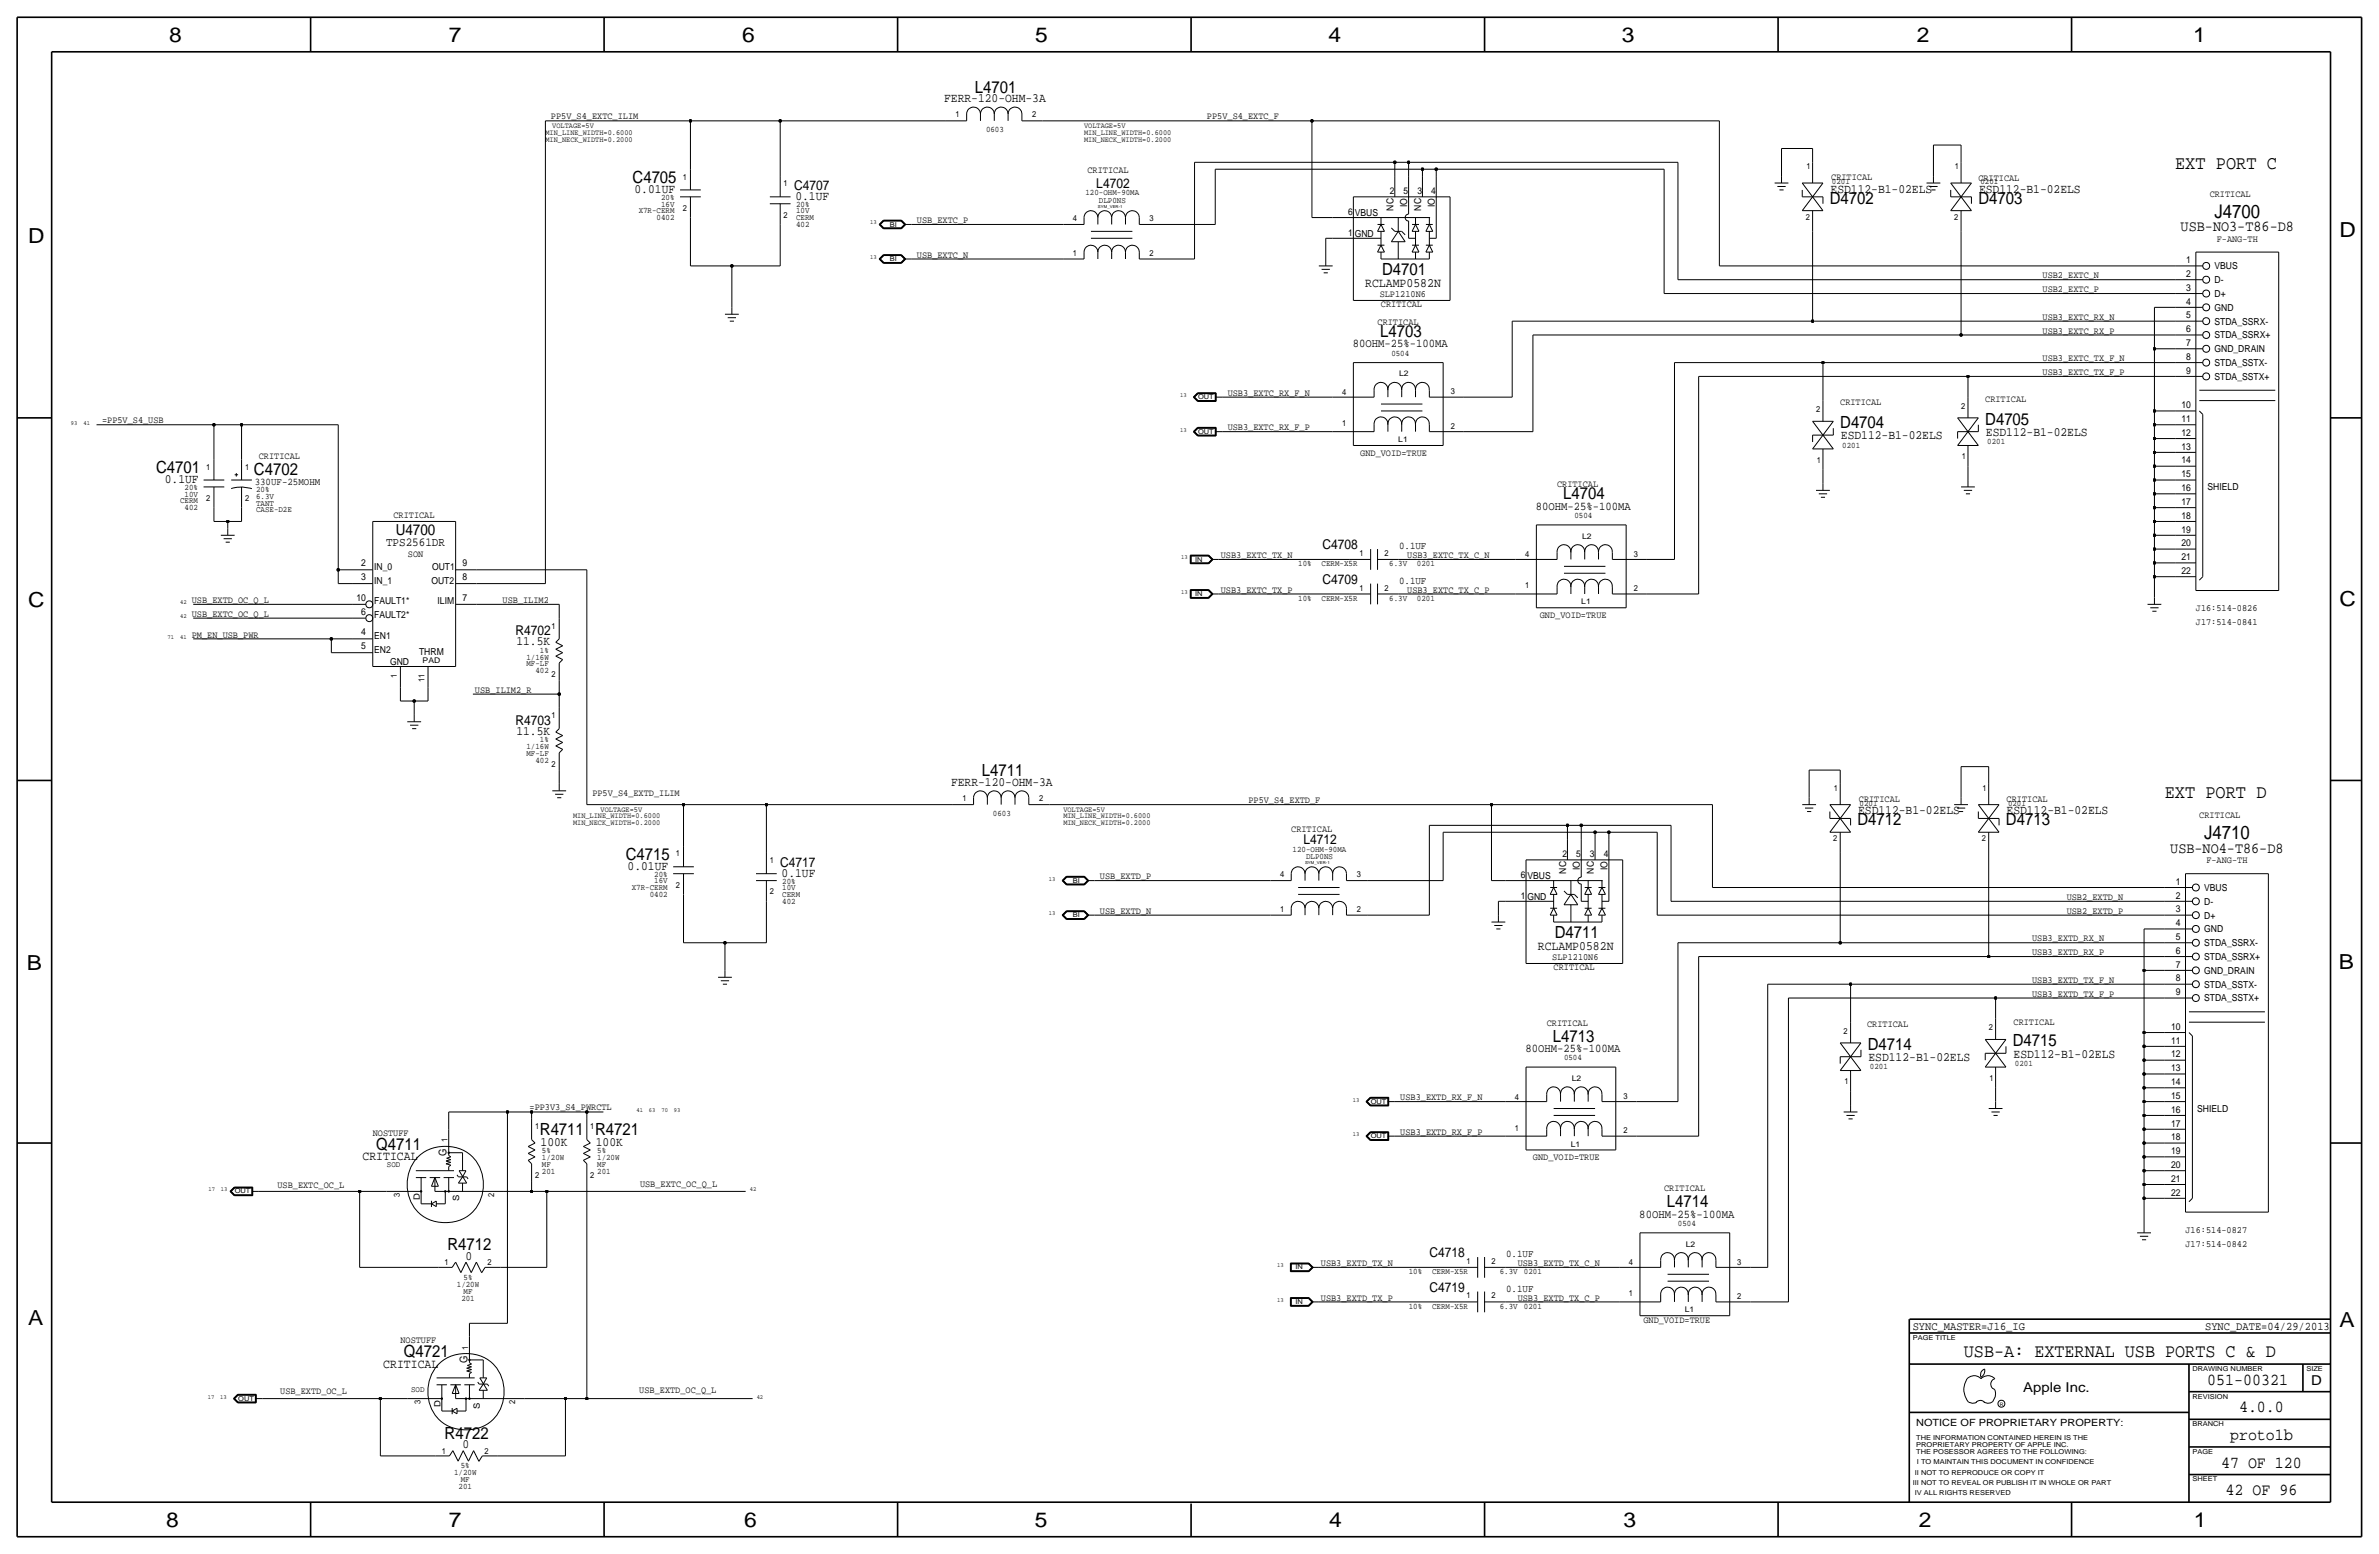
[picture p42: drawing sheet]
<svg xmlns="http://www.w3.org/2000/svg" width="875mm" height="572mm" viewBox="0 0 875 572" stroke-linecap="round" stroke-linejoin="round" font-family="sans-serif">
<defs><g id="words">
<g font-size="7.6">
<text x="62.2" y="15.5">8</text>
<text x="165" y="15.5">7</text>
<text x="273" y="15.5">6</text>
<text x="380.7" y="15.5">5</text>
<text x="488.6" y="15.5">4</text>
<text x="596.6" y="15.5">3</text>
<text x="705.1" y="15.5">2</text>
<text x="806.7" y="15.5">1</text>
<text x="10.4" y="89.4">D</text>
<text x="860.5" y="87.1">D</text>
<text x="10.4" y="223.3">C</text>
<text x="860.5" y="222.8">C</text>
<text x="9.8" y="356.6">B</text>
<text x="860.2" y="356.4">B</text>
<text x="10.4" y="487.4">A</text>
<text x="860.5" y="488.2">A</text>
<text x="61.2" y="561.6">8</text>
<text x="165" y="561.6">7</text>
<text x="273.8" y="561.6">6</text>
<text x="380.7" y="561.6">5</text>
<text x="488.9" y="561.6">4</text>
<text x="597.1" y="561.6">3</text>
<text x="705.8" y="561.6">2</text>
<text x="806.9" y="561.6">1</text>
</g>
<g font-size="7">
<text x="800" y="62.2">EXT PORT C</text>
<text x="796.2" y="293.4">EXT PORT D</text>
</g>
<g font-size="6.9">
<text x="814.5" y="80">J4700</text>
<text x="810.7" y="308.6">J4710</text>
<text x="722.4" y="499.1">USB-A: EXTERNAL USB PORTS C &amp; D</text>
</g>
<g font-size="6.2">
<text x="358.6" y="34">L4701</text>
<text x="232.7" y="67.3">C4705</text>
<text x="673" y="74.9">D4702</text>
<text x="727.7" y="74.9">D4703</text>
<text x="508.3" y="101.2">D4701</text>
<text x="507.7" y="124">L4703</text>
<text x="676.9" y="157.5">D4704</text>
<text x="730.2" y="156.2">D4705</text>
<text x="57.4" y="174">C4701</text>
<text x="93.4" y="174.8">C4702</text>
<text x="575" y="183.6">L4704</text>
<text x="361.1" y="285.5">L4711</text>
<text x="683.2" y="303.5">D4712</text>
<text x="737.8" y="303.5">D4713</text>
<text x="230.1" y="316.2">C4715</text>
<text x="571.8" y="345">D4711</text>
<text x="571.2" y="383">L4713</text>
<text x="687" y="386.1">D4714</text>
<text x="740.4" y="384.8">D4715</text>
<text x="198.6" y="417.6">R4711</text>
<text x="218.9" y="417.6">R4721</text>
<text x="138.4" y="422.9">Q4711</text>
<text x="613.1" y="444">L4714</text>
<text x="164.6" y="459.7">R4712</text>
<text x="148.5" y="499.1">Q4721</text>
<text x="811.9" y="509.3">051-00321</text>
<text x="823.6" y="519.4">4.0.0</text>
<text x="163.6" y="529.1">R4722</text>
<text x="820.3" y="529.6">proto1b</text>
<text x="817" y="539.8">47 OF 120</text>
<text x="818.6" y="549.9">42 OF 96</text>
</g>
<g font-size="5.6">
<text x="802.1" y="85.1">USB-NO3-T86-D8</text>
<text x="145.5" y="196.6">U4700</text>
<text x="798.3" y="313.7">USB-NO4-T86-D8</text>
</g>
<g font-size="5">
<text x="292" y="69.9">C4707</text>
<text x="403.2" y="69.1">L4702</text>
<text x="486.4" y="201.9">C4708</text>
<text x="486.4" y="214.6">C4709</text>
<text x="189.6" y="233.4">R4702</text>
<text x="189.6" y="266.4">R4703</text>
<text x="479.4" y="310.4">L4712</text>
<text x="287" y="318.8">C4717</text>
<text x="525.8" y="462.3">C4718</text>
<text x="525.8" y="475">C4719</text>
<text x="850.1" y="509.3">D</text>
<text x="744.2" y="511.8">Apple Inc.</text>
</g>
<g font-size="4.7">
<text x="347.3" y="37.6">FERR-120-OHM-3A</text>
<text x="233.4" y="71.1">0.01UF</text>
<text x="673.3" y="70.8">ESD112-B1-02ELS</text>
<text x="727.9" y="70.8">ESD112-B1-02ELS</text>
<text x="292.6" y="73.7">0.1UF</text>
<text x="502.1" y="105.5">RCLAMP0582N</text>
<text x="677.1" y="161.6">ESD112-B1-02ELS</text>
<text x="730.5" y="160.3">ESD112-B1-02ELS</text>
<text x="60.6" y="177.8">0.1UF</text>
<text x="189.9" y="237.2">11.5K</text>
<text x="189.9" y="270.3">11.5K</text>
<text x="349.8" y="289.1">FERR-120-OHM-3A</text>
<text x="683.5" y="299.4">ESD112-B1-02ELS</text>
<text x="738.1" y="299.4">ESD112-B1-02ELS</text>
<text x="230.9" y="320">0.01UF</text>
<text x="287.5" y="322.6">0.1UF</text>
<text x="565.6" y="349.4">RCLAMP0582N</text>
<text x="740.6" y="388.9">ESD112-B1-02ELS</text>
<text x="687.3" y="390.2">ESD112-B1-02ELS</text>
<text x="198.8" y="421.4">100K</text>
<text x="219.2" y="421.4">100K</text>
<text x="133.3" y="426.7">CRITICAL</text>
<text x="171.2" y="463.3">0</text>
<text x="141" y="502.9">CRITICAL</text>
<text x="170.2" y="532.6">0</text>
</g>
<text font-size="4.5" x="142" y="200.7">TPS2561DR</text>
<g font-size="4.4">
<text x="497.6" y="127.8">80OHM-25%-100MA</text>
<text x="564.9" y="187.5">80OHM-25%-100MA</text>
<text x="561.1" y="386.8">80OHM-25%-100MA</text>
<text x="603" y="447.8">80OHM-25%-100MA</text>
</g>
<g font-size="4.3">
<text x="703.5" y="488.9">SYNC_MASTER=J16_IG</text>
<text x="811.1" y="488.9">SYNC_DATE=04/29/2013</text>
</g>
<g font-size="3.9">
<text x="164.3" y="425" transform="rotate(-90 164.3 425)">G</text>
<text x="171.9" y="501.2" transform="rotate(-90 171.9 501.2)">G</text>
</g>
<g font-size="3.8">
<text x="93.7" y="178.3">330UF-25MOHM</text>
<text x="514.6" y="201.9">0.1UF</text>
<text x="514.6" y="214.6">0.1UF</text>
<text x="554" y="462.3">0.1UF</text>
<text x="554" y="475">0.1UF</text>
</g>
<text font-size="3.7" x="704.8" y="524.5">NOTICE OF PROPRIETARY PROPERTY:</text>
<g font-size="3.5">
<text x="202.6" y="43.9">PP5V_S4_EXTC_ILIM</text>
<text x="443.9" y="43.9">PP5V_S4_EXTC_F</text>
<text x="400" y="63.5">CRITICAL</text>
<text x="511.2" y="71.4">2</text>
<text x="516.2" y="71.4">5</text>
<text x="521.3" y="71.4">3</text>
<text x="526.4" y="71.4">4</text>
<text x="673.6" y="66">CRITICAL</text>
<text x="727.7" y="66.5">CRITICAL</text>
<text x="512.5" y="77.4" transform="rotate(-90 512.5 77.4)">NC</text>
<text x="517.6" y="76.2" transform="rotate(-90 517.6 76.2)">IO</text>
<text x="522.7" y="77.4" transform="rotate(-90 522.7 77.4)">NC</text>
<text x="527.8" y="76.2" transform="rotate(-90 527.8 76.2)">IO</text>
<text x="812.7" y="72.4">CRITICAL</text>
<text x="337.3" y="82">USB_EXTC_P</text>
<text x="495.9" y="79">6</text>
<text x="498.3" y="79.5">VBUS</text>
<text x="495.9" y="86.7">1</text>
<text x="498.3" y="87.1">GND</text>
<text x="815.3" y="88.9">F-ANG-TH</text>
<text x="337.3" y="94.7">USB_EXTC_N</text>
<text x="804.1" y="101.9">2</text>
<text x="804.1" y="96.8">1</text>
<text x="814.5" y="99.1">VBUS</text>
<text x="751.3" y="102.4">USB2_EXTC_N</text>
<text x="751.3" y="107.4">USB2_EXTC_P</text>
<text x="804.1" y="106.9">3</text>
<text x="814.5" y="104.1">D-</text>
<text x="507.5" y="109.1">SLP1210N6</text>
<text x="507.9" y="113">CRITICAL</text>
<text x="804.1" y="112">4</text>
<text x="814.5" y="109.2">D+</text>
<text x="506.7" y="119.4">CRITICAL</text>
<text x="751.3" y="117.6">USB3_EXTC_RX_N</text>
<text x="804.1" y="117.1">5</text>
<text x="814.5" y="119.4">STDA_SSRX-</text>
<text x="814.5" y="114.3">GND</text>
<text x="751.3" y="122.7">USB3_EXTC_RX_P</text>
<text x="804.1" y="122.2">6</text>
<text x="814.5" y="124.5">STDA_SSRX+</text>
<text x="804.1" y="127.3">7</text>
<text x="814.5" y="129.5">GND_DRAIN</text>
<text x="751.3" y="132.8">USB3_EXTC_TX_F_N</text>
<text x="751.3" y="137.9">USB3_EXTC_TX_F_P</text>
<text x="804.1" y="132.4">8</text>
<text x="804.1" y="137.4">9</text>
<text x="814.5" y="134.6">STDA_SSTX-</text>
<text x="814.5" y="139.7">STDA_SSTX+</text>
<text x="451.6" y="145.5">USB3_EXTC_RX_F_N</text>
<text x="676.9" y="149.1">CRITICAL</text>
<text x="730.2" y="147.8">CRITICAL</text>
<text x="37.5" y="155.7">=PP5V_S4_USB</text>
<text x="802.4" y="150.1">10</text>
<text x="802.4" y="155.2">11</text>
<text x="451.6" y="158.3">USB3_EXTC_RX_F_P</text>
<text x="802.4" y="160.3">12</text>
<text x="500.3" y="167.6">GND_VOID=TRUE</text>
<text x="802.4" y="165.4">13</text>
<text x="95.2" y="168.9">CRITICAL</text>
<text x="802.4" y="170.4">14</text>
<text x="572.7" y="179.1">CRITICAL</text>
<text x="802.4" y="175.5">15</text>
<text x="802.4" y="180.6">16</text>
<text x="802.4" y="185.7">17</text>
<text x="812" y="180.3">SHIELD</text>
<text x="144.7" y="190.5">CRITICAL</text>
<text x="802.4" y="190.8">18</text>
<text x="802.4" y="195.8">19</text>
<text x="802.4" y="200.9">20</text>
<text x="132.8" y="208.3">2</text>
<text x="137.6" y="209.6">IN_0</text>
<text x="150" y="204.7">SON</text>
<text x="158.9" y="209.8">OUT1</text>
<text x="170.1" y="208.3">9</text>
<text x="449" y="205.2">USB3_EXTC_TX_N</text>
<text x="517.6" y="205.2">USB3_EXTC_TX_C_N</text>
<text x="802.4" y="206">21</text>
<text x="132.8" y="213.4">3</text>
<text x="137.6" y="214.6">IN_1</text>
<text x="158.7" y="214.6">OUT2</text>
<text x="170.1" y="213.4">8</text>
<text x="802.4" y="211.1">22</text>
<text x="70.6" y="221.8">USB_EXTD_OC_Q_L</text>
<text x="131.1" y="221">10</text>
<text x="170.1" y="221">7</text>
<text x="184.9" y="221.8">USB_ILIM2</text>
<text x="449" y="217.9">USB3_EXTC_TX_P</text>
<text x="517.6" y="217.9">USB3_EXTC_TX_C_P</text>
<text x="70.6" y="226.8">USB_EXTC_OC_Q_L</text>
<text x="132.8" y="226.1">6</text>
<text x="137.6" y="227.3">FAULT2*</text>
<text x="137.6" y="222.3">FAULT1*</text>
<text x="161" y="222.3">ILIM</text>
<text x="566.4" y="227.3">GND_VOID=TRUE</text>
<text x="807.7" y="224.8">J16:514-0826</text>
<text x="132.8" y="233.7">4</text>
<text x="807.7" y="229.9">J17:514-0841</text>
<text x="70.6" y="234.5">PM_EN_USB_PWR</text>
<text x="132.8" y="238.8">5</text>
<text x="137.6" y="235">EN1</text>
<text x="137.6" y="240">EN2</text>
<text x="143.5" y="244.6">GND</text>
<text x="154.1" y="240.8">THRM</text>
<text x="174.7" y="254.8">USB_ILIM2_R</text>
<text x="217.9" y="292.9">PP5V_S4_EXTD_ILIM</text>
<text x="459.2" y="295.4">PP5V_S4_EXTD_F</text>
<text x="683.7" y="294.9">CRITICAL</text>
<text x="738.1" y="294.9">CRITICAL</text>
<text x="808.9" y="301">CRITICAL</text>
<text x="474.9" y="306.1">CRITICAL</text>
<text x="574.7" y="315.3">2</text>
<text x="579.7" y="315.3">5</text>
<text x="584.8" y="315.3">3</text>
<text x="589.9" y="315.3">4</text>
<text x="811.5" y="317.5">F-ANG-TH</text>
<text x="404.6" y="323.4">USB_EXTD_P</text>
<text x="559.4" y="322.9">6</text>
<text x="561.8" y="323.3">VBUS</text>
<text x="576" y="321.3" transform="rotate(-90 576 321.3)">NC</text>
<text x="581.1" y="320.1" transform="rotate(-90 581.1 320.1)">IO</text>
<text x="586.2" y="321.3" transform="rotate(-90 586.2 321.3)">NC</text>
<text x="591.3" y="320.1" transform="rotate(-90 591.3 320.1)">IO</text>
<text x="800.3" y="325.4">1</text>
<text x="810.7" y="327.7">VBUS</text>
<text x="559.4" y="330.5">1</text>
<text x="561.8" y="331">GND</text>
<text x="760.2" y="331">USB2_EXTD_N</text>
<text x="800.3" y="330.5">2</text>
<text x="800.3" y="335.5">3</text>
<text x="810.7" y="332.7">D-</text>
<text x="404.6" y="336.1">USB_EXTD_N</text>
<text x="760.2" y="336.1">USB2_EXTD_P</text>
<text x="800.3" y="340.6">4</text>
<text x="810.7" y="337.8">D+</text>
<text x="747.5" y="346.2">USB3_EXTD_RX_N</text>
<text x="800.3" y="345.7">5</text>
<text x="810.7" y="348">STDA_SSRX-</text>
<text x="810.7" y="342.9">GND</text>
<text x="571" y="352.9">SLP1210N6</text>
<text x="747.5" y="351.3">USB3_EXTD_RX_P</text>
<text x="800.3" y="350.8">6</text>
<text x="810.7" y="353.1">STDA_SSRX+</text>
<text x="571.4" y="356.9">CRITICAL</text>
<text x="800.3" y="355.9">7</text>
<text x="810.7" y="358.1">GND_DRAIN</text>
<text x="747.5" y="361.4">USB3_EXTD_TX_F_N</text>
<text x="800.3" y="361">8</text>
<text x="810.7" y="363.2">STDA_SSTX-</text>
<text x="747.5" y="366.5">USB3_EXTD_TX_F_P</text>
<text x="800.3" y="366">9</text>
<text x="810.7" y="368.3">STDA_SSTX+</text>
<text x="568.9" y="377.2">CRITICAL</text>
<text x="686.8" y="377.7">CRITICAL</text>
<text x="740.6" y="376.9">CRITICAL</text>
<text x="798.6" y="378.7">10</text>
<text x="798.6" y="383.8">11</text>
<text x="798.6" y="388.9">12</text>
<text x="798.6" y="394">13</text>
<text x="798.6" y="399">14</text>
<text x="515.1" y="404.6">USB3_EXTD_RX_F_N</text>
<text x="798.6" y="404.1">15</text>
<text x="194.8" y="408.2">=PP3V3_S4_PWRCTL</text>
<text x="798.6" y="409.2">16</text>
<text x="808.2" y="408.9">SHIELD</text>
<text x="137.1" y="417.8">NOSTUFF</text>
<text x="515.1" y="417.3">USB3_EXTD_RX_F_P</text>
<text x="798.6" y="414.3">17</text>
<text x="798.6" y="419.4">18</text>
<text x="798.6" y="424.4">19</text>
<text x="563.8" y="426.7">GND_VOID=TRUE</text>
<text x="798.6" y="429.5">20</text>
<text x="102.1" y="436.9">USB_EXTC_OC_L</text>
<text x="235.4" y="436.6">USB_EXTC_OC_Q_L</text>
<text x="798.6" y="434.6">21</text>
<text x="612.1" y="438.1">CRITICAL</text>
<text x="798.6" y="439.7">22</text>
<text x="803.9" y="453.4">J16:514-0827</text>
<text x="803.9" y="458.5">J17:514-0842</text>
<text x="485.8" y="465.6">USB3_EXTD_TX_N</text>
<text x="558.2" y="465.6">USB3_EXTD_TX_C_N</text>
<text x="485.8" y="478.3">USB3_EXTD_TX_P</text>
<text x="558.2" y="478.3">USB3_EXTD_TX_C_P</text>
<text x="604.5" y="486.4">GND_VOID=TRUE</text>
<text x="147.3" y="494">NOSTUFF</text>
<text x="103.1" y="512.6">USB_EXTD_OC_L</text>
<text x="235.2" y="512.3">USB_EXTD_OC_Q_L</text>
</g>
<g font-size="3.2">
<text x="154.4" y="441.2" transform="rotate(-90 154.4 441.2)">D</text>
<text x="168.9" y="441.9" transform="rotate(-90 168.9 441.9)">S</text>
<text x="162" y="517.4" transform="rotate(-90 162 517.4)">D</text>
<text x="176.5" y="518.1" transform="rotate(-90 176.5 518.1)">S</text>
</g>
<g font-size="3.1">
<text x="351.5" y="43.2">1</text>
<text x="379.7" y="43.2">2</text>
<text x="362.7" y="48.5">0603</text>
<text x="664.4" y="62.2">1</text>
<text x="719" y="62.2">1</text>
<text x="251.2" y="66">1</text>
<text x="288.2" y="68.6">1</text>
<text x="399.2" y="71.9">120-OHM-90MA</text>
<text x="673.8" y="67.8">0201</text>
<text x="728.4" y="67.8">0201</text>
<text x="243.2" y="75.9">16V</text>
<text x="243.2" y="73.7">20%</text>
<text x="251.2" y="77.5">2</text>
<text x="292.8" y="76.2">20%</text>
<text x="404.2" y="74.7">DLP0NS</text>
<text x="234.9" y="78.5">X7R-CERM</text>
<text x="241.5" y="81">0402</text>
<text x="288.2" y="80">2</text>
<text x="292.8" y="78.5">10V</text>
<text x="292.8" y="81">CERM</text>
<text x="292.8" y="83.6">402</text>
<text x="394.7" y="81.3">4</text>
<text x="422.9" y="81.3">3</text>
<text x="664.2" y="80.8">2</text>
<text x="718.8" y="80.8">2</text>
<text x="394.7" y="94">1</text>
<text x="422.9" y="94">2</text>
<text x="511.8" y="130.8">0504</text>
<text x="493.7" y="145.3">4</text>
<text x="533.6" y="145">3</text>
<text x="668" y="151.6">2</text>
<text x="721.3" y="150.4">2</text>
<text x="493.7" y="156.7">1</text>
<text x="533.6" y="157.7">2</text>
<text x="677.6" y="164.6">0201</text>
<text x="731" y="163.3">0201</text>
<text x="75.9" y="172.7">1</text>
<text x="90.1" y="172.7">1</text>
<text x="668.2" y="170.2">1</text>
<text x="721.6" y="168.9">1</text>
<text x="66.2" y="185.2">CERM</text>
<text x="67.9" y="182.6">10V</text>
<text x="67.9" y="180.3">20%</text>
<text x="75.9" y="184.2">2</text>
<text x="90.1" y="184.2">2</text>
<text x="94.2" y="181.1">20%</text>
<text x="94.2" y="185.9">TANT</text>
<text x="94.2" y="183.6">6.3V</text>
<text x="67.9" y="187.7">402</text>
<text x="94.2" y="188.5">CASE-D2E</text>
<text x="579.1" y="190.5">0504</text>
<text x="477.5" y="208.3">10%</text>
<text x="486.1" y="208.3">CERM-X5R</text>
<text x="500.1" y="204.5">1</text>
<text x="509.2" y="204.5">2</text>
<text x="511" y="208.3">6.3V</text>
<text x="521.2" y="208.3">0201</text>
<text x="561" y="205">4</text>
<text x="600.9" y="204.7">3</text>
<text x="477.5" y="221">10%</text>
<text x="486.1" y="221">CERM-X5R</text>
<text x="500.1" y="217.2">1</text>
<text x="509.2" y="217.2">2</text>
<text x="511" y="221">6.3V</text>
<text x="521.2" y="221">0201</text>
<text x="561" y="216.4">1</text>
<text x="600.9" y="217.4">2</text>
<text x="202.9" y="231.1">1</text>
<text x="193.6" y="242.6">1/16W</text>
<text x="193.6" y="245.1">MF-LF</text>
<text x="198.6" y="240">1%</text>
<text x="146" y="249.2" transform="rotate(-90 146 249.2)">1</text>
<text x="156.2" y="250.7" transform="rotate(-90 156.2 250.7)">11</text>
<text x="196.9" y="247.7">402</text>
<text x="202.9" y="248.9">2</text>
<text x="202.9" y="264.2">1</text>
<text x="193.6" y="275.6">1/16W</text>
<text x="198.6" y="273.1">1%</text>
<text x="193.6" y="278.1">MF-LF</text>
<text x="196.9" y="280.7">402</text>
<text x="202.9" y="281.9">2</text>
<text x="674.6" y="290.8">1</text>
<text x="729.2" y="290.8">1</text>
<text x="354" y="294.6">1</text>
<text x="365.2" y="300">0603</text>
<text x="382.2" y="294.6">2</text>
<text x="684" y="296.4">0201</text>
<text x="738.6" y="296.4">0201</text>
<text x="674.3" y="309.4">2</text>
<text x="728.9" y="309.4">2</text>
<text x="248.6" y="315">1</text>
<text x="283.2" y="317.5">1</text>
<text x="475.4" y="313.2">120-OHM-90MA</text>
<text x="480.4" y="316">DLP0NS</text>
<text x="240.6" y="322.6">20%</text>
<text x="470.9" y="322.6">4</text>
<text x="499.1" y="322.6">3</text>
<text x="232.4" y="327.4">X7R-CERM</text>
<text x="239" y="329.9">0402</text>
<text x="240.6" y="324.9">16V</text>
<text x="248.6" y="326.4">2</text>
<text x="283.2" y="328.9">2</text>
<text x="287.7" y="325.1">20%</text>
<text x="287.7" y="327.4">10V</text>
<text x="287.7" y="329.9">CERM</text>
<text x="287.7" y="332.5">402</text>
<text x="470.9" y="335.3">1</text>
<text x="499.1" y="335.3">2</text>
<text x="678.1" y="380.2">2</text>
<text x="731.5" y="379">2</text>
<text x="575.3" y="389.9">0504</text>
<text x="687.8" y="393.2">0201</text>
<text x="741.1" y="391.9">0201</text>
<text x="678.4" y="398.8">1</text>
<text x="731.7" y="397.5">1</text>
<text x="557.2" y="404.4">4</text>
<text x="597.1" y="404.1">3</text>
<text x="196.8" y="415.3">1</text>
<text x="217.1" y="415.3">1</text>
<text x="557.2" y="415.8">1</text>
<text x="597.1" y="416.8">2</text>
<text x="164.5" y="420.1" transform="rotate(-90 164.5 420.1)">1</text>
<text x="199.3" y="424.2">5%</text>
<text x="219.7" y="424.2">5%</text>
<text x="142.3" y="429.3">SOD</text>
<text x="199.3" y="431.8">201</text>
<text x="199.3" y="429.3">MF</text>
<text x="199.3" y="426.7">1/20W</text>
<text x="219.7" y="431.8">201</text>
<text x="219.7" y="426.7">1/20W</text>
<text x="219.7" y="429.3">MF</text>
<text x="196.8" y="433.1">2</text>
<text x="217.1" y="433.1">2</text>
<text x="147" y="440.2" transform="rotate(-90 147 440.2)">3</text>
<text x="181.8" y="440.2" transform="rotate(-90 181.8 440.2)">2</text>
<text x="617.2" y="450.9">0504</text>
<text x="163.5" y="465.3">1</text>
<text x="179.3" y="465.3">2</text>
<text x="539.4" y="464.8">1</text>
<text x="548.6" y="464.8">2</text>
<text x="599.1" y="465.3">4</text>
<text x="639" y="465.1">3</text>
<text x="168" y="473.2">1/20W</text>
<text x="170.5" y="470.7">5%</text>
<text x="518.2" y="468.6">10%</text>
<text x="526.7" y="468.6">CERM-X5R</text>
<text x="551.6" y="468.6">6.3V</text>
<text x="560.5" y="468.6">0201</text>
<text x="169.7" y="478.3">201</text>
<text x="170.5" y="475.7">MF</text>
<text x="539.4" y="477.5">1</text>
<text x="548.6" y="477.5">2</text>
<text x="599.1" y="476.8">1</text>
<text x="639" y="477.8">2</text>
<text x="518.2" y="481.3">10%</text>
<text x="526.7" y="481.3">CERM-X5R</text>
<text x="551.6" y="481.3">6.3V</text>
<text x="560.5" y="481.3">0201</text>
<text x="172.2" y="496.3" transform="rotate(-90 172.2 496.3)">1</text>
<text x="151.2" y="511.8">SOD</text>
<text x="154.6" y="516.4" transform="rotate(-90 154.6 516.4)">3</text>
<text x="189.4" y="516.4" transform="rotate(-90 189.4 516.4)">2</text>
<text x="162.5" y="534.7">1</text>
<text x="178.3" y="534.7">2</text>
<text x="167" y="542.5">1/20W</text>
<text x="169.5" y="540">5%</text>
<text x="169.5" y="545.1">MF</text>
<text x="168.7" y="547.6">201</text>
</g>
<g font-size="2.9">
<text x="203.2" y="47">VOLTAGE=5V</text>
<text x="398.7" y="47">VOLTAGE=5V</text>
<text x="200.6" y="52.1">MIN_NECK_WIDTH=0.2000</text>
<text x="200.6" y="49.5">MIN_LINE_WIDTH=0.6000</text>
<text x="398.7" y="52.1">MIN_NECK_WIDTH=0.2000</text>
<text x="398.7" y="49.5">MIN_LINE_WIDTH=0.6000</text>
<text x="514.6" y="138.4">L2</text>
<text x="514.3" y="162.6">L1</text>
<text x="581.9" y="198.1">L2</text>
<text x="581.6" y="222.3">L1</text>
<text x="155.5" y="243.8">PAD</text>
<text x="220.9" y="298.5">VOLTAGE=5V</text>
<text x="391.1" y="298.5">VOLTAGE=5V</text>
<text x="210.8" y="301">MIN_LINE_WIDTH=0.6000</text>
<text x="210.8" y="303.5">MIN_NECK_WIDTH=0.2000</text>
<text x="391.1" y="303.5">MIN_NECK_WIDTH=0.2000</text>
<text x="391.1" y="301">MIN_LINE_WIDTH=0.6000</text>
<text x="578.1" y="397.5">L2</text>
<text x="577.8" y="421.6">L1</text>
<text x="620" y="458.5">L2</text>
<text x="619.7" y="482.6">L1</text>
</g>
<g font-size="2.5">
<text x="327.3" y="83.3">BI</text>
<text x="327.3" y="96">BI</text>
<text x="440.7" y="146.8">OUT</text>
<text x="440.7" y="159.5">OUT</text>
<text x="439.6" y="206.5">IN</text>
<text x="439.6" y="219.2">IN</text>
<text x="394.6" y="324.6">BI</text>
<text x="394.6" y="337.3">BI</text>
<text x="504.2" y="405.9">OUT</text>
<text x="504.2" y="418.6">OUT</text>
<text x="86.3" y="438.9">OUT</text>
<text x="476.5" y="466.9">IN</text>
<text x="476.5" y="479.6">IN</text>
<text x="703.5" y="492.8">PAGE TITLE</text>
<text x="806.4" y="504.2">DRAWING NUMBER</text>
<text x="848.3" y="504.2">SIZE</text>
<text x="87.6" y="515.1">OUT</text>
<text x="806.4" y="514.4">REVISION</text>
<text x="806.4" y="524.5">BRANCH</text>
<text x="704.8" y="532.1">PROPRIETARY PROPERTY OF APPLE INC.</text>
<text x="704.8" y="529.6">THE INFORMATION CONTAINED HEREIN IS THE</text>
<text x="704.8" y="534.7">THE POSESSOR AGREES TO THE FOLLOWING:</text>
<text x="705.1" y="538.5">I TO MAINTAIN THIS DOCUMENT IN CONFIDENCE</text>
<text x="806.4" y="534.7">PAGE</text>
<text x="704.3" y="542.3">II NOT TO REPRODUCE OR COPY IT</text>
<text x="806.4" y="544.8">SHEET</text>
<text x="703.5" y="546.1">III NOT TO REVEAL OR PUBLISH IT IN WHOLE OR PART</text>
<text x="704.3" y="549.9">IV ALL RIGHTS RESERVED</text>
</g>
<g font-size="2.3">
<text x="320" y="82.5">13</text>
<text x="320" y="95.3">13</text>
<text x="434.1" y="146">13</text>
<text x="26.1" y="156.2">93</text>
<text x="30.7" y="156.2">41</text>
<text x="434.1" y="158.7">13</text>
<text x="434.5" y="205.7">13</text>
<text x="434.5" y="218.4">13</text>
<text x="66.2" y="227.3">42</text>
<text x="66.2" y="222.2">42</text>
<text x="61.7" y="235">71</text>
<text x="66.2" y="235">41</text>
<text x="385.8" y="323.8">13</text>
<text x="385.8" y="336.6">13</text>
<text x="497.6" y="405.1">13</text>
<text x="234.1" y="408.9">41</text>
<text x="238.7" y="408.9">63</text>
<text x="243.3" y="408.9">70</text>
<text x="247.9" y="408.9">93</text>
<text x="497.6" y="417.8">13</text>
<text x="76.7" y="438.1">17</text>
<text x="81.3" y="438.1">13</text>
<text x="275.8" y="438.1">42</text>
<text x="469.8" y="466.1">13</text>
<text x="469.8" y="478.8">13</text>
<text x="76.5" y="514.4">17</text>
<text x="81" y="514.4">13</text>
<text x="278.3" y="514.4">42</text>
</g>
<text font-size="1.8" x="735.5" y="516.9">R</text>
<g font-size="1.5">
<text x="403.8" y="76.5">SYM_VER-1</text>
<text x="480" y="317.8">SYM_VER-1</text>
</g>
</g></defs>
<g fill="none" stroke="#000" stroke-width=".37">
<path d="M200.6 44.5v170.1zM200.6 44.5h53.3zM253.9 44.5h33.1zM253.9 44.5v17.7zM287 44.5h60.9zM287 44.4v20.4zM347.9 44.5h7.6zM355.5 41.9a2.54 2.54 0 0 1 2.6-2.5 2.54 2.54 0 0 1 2.5 2.5 2.54 2.54 0 0 1 2.6-2.5 2.54 2.54 0 0 1 2.5 2.5 2.54 2.54 0 0 1 2.5-2.5 2.54 2.54 0 0 1 2.6 2.5 2.54 2.54 0 0 1 2.5-2.5 2.54 2.54 0 0 1 2.6 2.5M355.5 41.9v2.6zM360.6 41.9v2.6zM365.7 41.9v2.6zM370.8 41.9v2.6z"/>
<path d="M375.9 44.5h7.6zM375.9 41.9v2.6zM383.5 44.5h99zM439.4 59.7h73.6zM439.4 59.7v35.5zM482.5 44.5v35.5zM482.5 44.5h149.9zM513 59.7v5.1zM513 59.7h5.1zM518.1 59.7v5.1zM518.1 59.7h99.1zM617.2 59.7v43.2z"/>
<path d="M632.4 44.5v53.3zM655.3 54.6h11.4zM655.3 54.6v10.2zM666.7 54.6v5.1zM666.7 59.7v7.6zM711.1 53.3v11.5zM711.1 53.3h10.2zM721.3 53.3v6.4zM721.3 59.7v7.6zM250.1 69.9h7.7zM250.1 72.4h7.7zM253.9 62.2v7.7z"/>
<path d="M253.9 72.4v7.6zM283.2 74.9h7.6zM283.2 72.4h7.6zM287 64.8v7.6zM287 74.9v7.7zM447 62.2h76.2zM447 62.2v20.4zM497.8 72.4h35.5zM497.8 72.4v38.1zM513 64.8v7.6zM518.1 64.8v13.9zM518.1 78.7a1.27 1.27 0 0 0-1.3 1.3 1.27 1.27 0 0 0 1.3 1.3"/>
<path d="M523.2 62.2v2.6zM523.2 64.8v7.6zM523.2 62.2h5.1zM528.3 62.2h83.8zM528.3 62.2v2.6zM528.3 64.8v22.8zM533.3 72.4v38.1zM612.1 62.2v45.8zM652.7 67.3h5.1zM653.7 68.6h3.1zM654.5 69.9h1.5zM655.3 64.8v2.5z"/>
<path d="M662.9 67.3l7.6 10.2zM662.9 69.8v2.6zM662.9 77.5h7.6zM662.9 72.4h7.6zM662.9 67.3h7.6zM666.7 77.5v7.6zM670.5 72.4v2.5zM670.5 67.3l-7.6 10.2zM708.6 67.3h5.1zM709.6 68.6h3.1zM710.4 69.9h1.5zM711.1 64.8v2.5z"/>
<path d="M717.5 69.8v2.6zM717.5 77.5h7.6zM717.5 72.4h7.6zM717.5 67.3h7.6zM717.5 67.3l7.6 10.2zM721.3 77.5v7.6zM725.1 67.3l-7.6 10.2zM725.1 72.4v2.5zM253.9 97.8h15.3zM253.9 80v17.8zM269.2 97.8h17.8zM269.2 97.8v15.2z"/>
<path d="M287 82.6v15.2zM323.3 95.2l1.6 1.6zM323.3 82.5l1.6 1.6zM323.3 95.3l1.6-1.6zM323.3 82.6l1.6-1.6zM323.5 95.3l1.5-1.5zM323.5 82.6l1.5-1.5zM323.5 95.3l1.5 1.4zM323.5 82.6l1.5 1.4zM323.6 95.3l1.4-1.4zM323.6 82.6l1.4-1.4zM323.6 95.2l1.4 1.4z"/>
<path d="M323.6 82.5l1.4 1.4zM323.8 95.2l1.3 1.3zM323.8 82.5l1.3 1.3zM323.8 82.6l1.3-1.3zM324.9 93.7h6.7zM324.9 81h6.7zM324.9 96.8h6.7zM324.9 84.1h6.7zM325 96.7h6.5zM325 84h6.5zM325 93.8h6.5zM325 81.1h6.5z"/>
<path d="M325 96.6h6.5zM325 83.9h6.5zM325 93.9h6.5zM325 81.2h6.5zM325.1 96.5h6.3zM325.1 83.8h6.3zM325.1 94h6.3zM325.1 81.3h6.3zM325.1 94l-1.3 1.3zM331.4 83.8l1.3-1.3zM331.4 94l1.3 1.3zM331.4 81.3l1.3 1.3z"/>
<path d="M331.5 96.6l1.3-1.4zM331.5 83.9l1.3-1.4zM331.5 93.9l1.3 1.4zM331.5 81.2l1.3 1.4zM331.5 93.8l1.5 1.5zM331.5 81.1l1.5 1.5zM331.5 96.7l1.5-1.4zM331.5 84l1.5-1.4zM331.6 93.7l1.5 1.6zM331.6 81l1.5 1.6zM331.6 96.8l1.5-1.6zM331.6 84.1l1.5-1.6z"/>
<path d="M332.7 95.3h2.5zM332.7 82.6h2.5zM332.7 95.2l-1.3 1.3zM335.2 82.6h55.9zM335.2 95.3h55.9zM391.1 95.3h7.6zM391.1 82.6h7.6zM398.7 92.7v2.6zM398.7 80v2.6zM398.7 80a2.54 2.54 0 0 1 2.6-2.5 2.54 2.54 0 0 1 2.5 2.5 2.54 2.54 0 0 1 2.5-2.5 2.54 2.54 0 0 1 2.6 2.5 2.54 2.54 0 0 1 2.5-2.5 2.54 2.54 0 0 1 2.6 2.5 2.54 2.54 0 0 1 2.5-2.5 2.54 2.54 0 0 1 2.5 2.5M398.7 92.7a2.54 2.54 0 0 1 2.6-2.5 2.54 2.54 0 0 1 2.5 2.5 2.54 2.54 0 0 1 2.5-2.5 2.54 2.54 0 0 1 2.6 2.5 2.54 2.54 0 0 1 2.5-2.5 2.54 2.54 0 0 1 2.6 2.5 2.54 2.54 0 0 1 2.5-2.5 2.54 2.54 0 0 1 2.5 2.5M401.3 87.6h15.2z"/>
<path d="M401.3 85.1h15.2zM403.8 92.7v2.6zM403.8 80v2.6zM408.9 92.7v2.6zM408.9 80v2.6zM414 92.7v2.6zM414 80v2.6zM419 92.7v2.6zM419 80v2.6zM419 95.3h7.7zM419 82.6h7.7zM426.7 82.6h20.3z"/>
<path d="M426.7 95.3h12.7zM482.5 80h7.7zM485.1 97.8h5.1zM486.1 99.1h3.1zM487.6 87.6v7.7zM487.6 95.3v2.5zM487.6 87.6h2.6zM490.2 80h35.5zM490.2 87.6h17.7zM506.7 85.1h2.5zM506.7 82.6h2.5zM506.7 92.7h2.5z"/>
<path d="M506.7 90.2h2.5zM507.9 82.6l1.3 2.5zM507.9 80v2.6zM507.9 90.2l1.3 2.5zM507.9 92.7v2.6zM507.9 85.1v5.1zM507.9 95.3h17.8zM507.9 82.5l-1.2 2.6zM507.9 90.2l-1.2 2.5zM511.8 83.8l1.2 1.3zM511.8 88.9h5zM513 85.1h2.6z"/>
<path d="M514.3 85.1l2.5 3.8zM514.3 80v5.1zM514.3 88.9v6.4zM514.3 85.1l-2.5 3.8zM515.6 85.1l1.2 1.3zM518.1 87.6h2.5zM518.1 81.3v6.3zM519.4 90.2h2.5zM519.4 85.1h2.5zM519.4 92.7h2.5zM519.4 82.6h2.5zM520.6 90.2l1.3 2.5z"/>
<path d="M520.6 92.7v2.6zM520.6 85.1v5.1zM520.6 82.6l1.3 2.5zM520.6 80v2.6zM520.6 90.2l-1.2 2.5zM520.6 82.5l-1.2 2.6zM524.5 82.6h2.5zM524.5 92.7h2.5zM524.5 90.2h2.5zM524.5 85.1h2.5zM525.7 80h.1M525.7 87.6h2.6z"/>
<path d="M525.7 90.2l1.3 2.5zM525.7 92.7v2.6zM525.7 85.1v5.1zM525.7 82.6l1.3 2.5zM525.7 80v2.6zM525.7 90.2l-1.2 2.5zM525.7 82.5l-1.2 2.6zM632.4 97.8h167.6zM666.7 85.1v33zM721.3 85.1v38.1zM800 97.8h10.2zM807.7 92.7h30.4z"/>
<path d="M807.7 92.7v124.5zM838.1 92.7v124.5zM266.6 115.6h5.1zM267.7 116.8h3zM268.4 118.1h1.6zM269.2 113v2.6zM486.9 100.3h1.5zM497.8 110.5h35.5zM556.2 118.1h110.5zM556.2 118.1v28zM612.1 108h187.9zM617.2 102.9h182.8z"/>
<path d="M666.7 118.1h133.3zM792.4 113h7.6zM792.4 113v15.3zM800 118.1h10.2zM800 108h10.2zM800 102.9h10.2zM800 113h10.2zM497.8 133.4h33zM497.8 133.4v30.4zM530.8 133.4v30.4zM563.8 123.2v35.5zM563.8 123.2h157.5z"/>
<path d="M615.9 133.3v72.4zM615.9 133.4h54.6zM624.8 138.4h99zM624.8 138.4v80zM670.5 133.4h129.5zM670.5 133.3v14zM721.3 123.2h78.7zM723.8 138.4v7.7zM723.8 138.4h76.2zM792.4 128.3h7.6zM792.4 128.3v22.8zM800 138.4h10.2z"/>
<path d="M800 133.4h10.2zM800 128.3h10.2zM800 123.2h10.2zM35.5 156.2h43.2zM78.7 156.2h10.1zM78.7 156.2v12.7zM88.8 156.2h35.6zM88.8 156.2v12.7zM124.4 156.2v53.4zM438.9 146l1.6 1.6zM438.9 158.7l1.6 1.6zM438.9 146.1l1.6-1.6z"/>
<path d="M438.9 158.8l1.6-1.6zM439.1 146.1l1.4 1.4zM439.1 158.8l1.4 1.4zM439.1 146.1l1.4-1.5zM439.1 158.8l1.4-1.5zM439.2 146l1.4 1.4zM439.2 158.7l1.4 1.4zM439.2 146.1l1.4-1.4zM439.2 158.8l1.4-1.4zM439.4 146l1.2 1.3zM439.4 158.7l1.2 1.3zM440.5 144.5h6.8z"/>
<path d="M440.5 157.2h6.8zM440.5 147.6h6.8zM440.5 144.6h6.7zM440.5 157.3h6.7zM440.5 147.5h6.7zM440.6 144.7h6.5zM440.6 157.4h6.5zM440.6 147.4h6.5zM440.6 144.8h6.4zM440.6 147.3h6.4zM440.6 157.5h6.4zM440.6 144.8l-1.2 1.3z"/>
<path d="M440.6 157.5l-1.2 1.3zM447 146.1h2.5zM447 158.8h2.5zM447 144.8v2.5zM447 157.5v2.5zM447.1 144.7v2.7zM447.1 157.4v2.7zM447.2 144.6v2.9zM447.2 157.3v2.9zM447.3 144.5v3.1zM447.3 157.2v3.1zM449.5 158.8h40.7z"/>
<path d="M449.5 146.1h40.7zM490.2 158.8h15.2zM490.2 146.1h15.2zM505.4 143.5a2.54 2.54 0 0 1 2.5-2.9 2.54 2.54 0 0 1 2.5 2.9M505.4 156.2a2.54 2.54 0 0 1 2.5-2.9 2.54 2.54 0 0 1 2.5 2.9M505.4 156.2v2.6zM505.4 143.5v2.6zM507.9 151.1h15.3zM507.9 148.6h15.3zM510.5 156.2a2.54 2.54 0 0 1 2.5-2.9 2.54 2.54 0 0 1 2.5 2.9M510.5 143.5a2.54 2.54 0 0 1 2.5-2.9 2.54 2.54 0 0 1 2.5 2.9M510.5 156.2v2.6z"/>
<path d="M510.5 143.5v2.6zM515.6 156.2a2.54 2.54 0 0 1 2.5-2.9 2.54 2.54 0 0 1 2.5 2.9 2.56 2.56 0 0 1 2.5-2.9 2.56 2.56 0 0 1 2.6 2.9M515.6 143.5a2.56 2.56 0 0 1 2.5-2.9 2.56 2.56 0 0 1 2.5 2.9 2.54 2.54 0 0 1 2.6-2.9 2.54 2.54 0 0 1 2.5 2.9M515.6 156.2v2.6zM515.6 143.5v2.6zM520.6 156.2v2.6zM520.6 143.5v2.6zM525.7 143.5v2.6zM525.7 146.1h12.7zM525.7 156.2v2.6zM525.7 158.8h12.7zM538.4 158.8h25.4z"/>
<path d="M538.4 146.1h17.8zM666.7 154.9h7.6zM666.7 154.9l7.6 10.2zM670.5 147.3v7.6zM674.3 157.5v2.5zM674.3 154.9l-7.6 10.2zM720 158.8v2.5zM720 153.7h7.7zM720 158.8h7.7zM720 153.7l7.7 10.1zM723.8 146.1v7.6zM727.7 156.2v2.6z"/>
<path d="M727.7 153.7l-7.7 10.1zM792.4 151.1h7.6zM792.4 156.2h7.6zM792.4 151.1v5.1zM792.4 156.2v5.1zM800 156.2h7.7zM800 151.1h7.7zM808.9 151.1l1.3 1.3zM808.9 147.3h28zM808.9 143.5h28zM810.2 152.4v59.7zM74.9 179.1h7.6z"/>
<path d="M74.9 176.5h7.6zM78.7 168.9v7.6zM78.7 179.1v7.6zM85 176.5h7.7zM85 179.7a12.9 12.9 0 0 1 7.7 0M86.3 174.6h1.3zM86.9 174v1.3zM88.8 179.1v7.6zM88.8 168.9v7.6zM440.5 160.3h6.8zM440.5 160.2h6.7zM440.6 160.1h6.5z"/>
<path d="M440.6 160h6.4zM497.8 163.8h33zM666.7 160v2.6zM666.7 160h7.6zM666.7 165.1h7.6zM670.5 172.7v5.1zM670.5 165.1v7.6zM670.5 177.8v2.5zM720 163.8h7.7zM721.3 179.1h5.1zM723.8 171.5v5zM723.8 163.8v7.7z"/>
<path d="M723.8 176.5v2.6zM792.4 161.3h7.6zM792.4 166.4h7.6zM792.4 171.5h7.6zM792.4 176.5h7.6zM792.4 161.3v5.1zM792.4 166.4v5zM792.4 171.5v5zM792.4 176.5v5.1zM800 166.4h7.7zM800 161.3h7.7zM800 176.5h7.7z"/>
<path d="M800 171.5h7.7zM78.7 191.8h5.1zM78.7 186.7v5.1zM81.2 196.9h5.1zM82.2 198.1h3.1zM83 199.4h1.5zM83.8 191.8v2.5zM83.8 194.3v2.6zM83.8 191.8h5zM88.8 186.7v5.1zM137.1 191.8h30.5zM137.1 191.8v53.3z"/>
<path d="M167.6 191.8v53.3zM565.1 193v30.5zM565.1 193h33zM598.1 193v30.5zM668 180.3h5zM669 181.6h3zM669.7 182.9h1.6zM722.3 180.3h3.1zM723.1 181.6h1.5zM792.4 181.6h7.6zM792.4 186.7h7.6zM792.4 191.8h7.6z"/>
<path d="M792.4 196.9h7.6zM792.4 181.6v5.1zM792.4 186.7v5.1zM792.4 191.8v5zM792.4 196.9v5zM800 191.8h7.7zM800 186.7h7.7zM800 181.6h7.7zM800 196.9h7.7zM124.4 214.6h5.1zM124.4 209.6h5.1zM124.4 209.6v5z"/>
<path d="M129.5 214.6h7.6zM129.5 209.6h7.6zM167.6 209.6h7.6zM167.6 214.6h7.6zM175.2 214.6h25.4zM175.2 209.6h40.6zM215.8 209.5v86.4zM437.8 204.2v3.1zM437.8 207.3h6.8zM437.8 216.9v3.1zM437.8 204.2h6.8zM437.8 216.9h6.8z"/>
<path d="M437.9 204.3v2.9zM437.9 207.2h6.7zM437.9 217v2.9zM437.9 219.9h6.7zM437.9 204.3h6.7zM437.9 217h6.7zM438 204.4v2.7zM438 207.1h6.5zM438 217.1v2.7zM438 219.8h6.5zM438 204.4h6.5zM438 217.1h6.5z"/>
<path d="M438.1 204.5h6.3zM438.1 204.5v2.5zM438.1 207h6.3zM438.1 217.2h6.3zM438.1 217.2v2.5zM438.1 219.7h6.3zM444.4 207l1.3-1.3zM444.4 219.7l1.3-1.3zM444.4 204.5l1.3 1.2zM444.4 217.2l1.3 1.2zM444.5 204.4l1.4 1.3zM444.5 217.1l1.4 1.3z"/>
<path d="M444.5 207.1l1.4-1.4zM444.5 219.8l1.4-1.4zM444.6 204.3l1.4 1.4zM444.6 217l1.4 1.4zM444.6 207.2l1.4-1.5zM444.6 219.9l1.4-1.5zM444.6 204.2l1.6 1.5zM444.6 216.9l1.6 1.5zM444.6 207.3l1.6-1.6zM445.7 205.7h2.6zM445.7 218.4h2.6zM448.3 218.4h48.2z"/>
<path d="M448.3 205.7h48.2zM496.5 218.4h7.6zM496.5 205.7h7.6zM504.1 214.6v7.7zM504.1 201.9v7.7zM506.7 218.4h7.6zM506.7 205.7h7.6zM506.7 214.6v7.7zM506.7 201.9v7.7zM514.3 218.4h43.2zM514.3 205.7h43.2zM557.5 205.7h15.2z"/>
<path d="M557.5 218.4h15.2zM572.7 203.2a2.54 2.54 0 0 1 2.5-2.9 2.54 2.54 0 0 1 2.5 2.9M572.7 215.9a2.54 2.54 0 0 1 2.5-2.9 2.54 2.54 0 0 1 2.5 2.9M572.7 215.9v2.5zM572.7 203.2v2.5zM575.3 210.8h15.2zM575.3 208.3h15.2zM577.8 215.9v2.5zM577.8 203.2v2.5zM577.8 215.9a2.54 2.54 0 0 1 2.5-2.9 2.54 2.54 0 0 1 2.5 2.9M577.8 203.2a2.54 2.54 0 0 1 2.5-2.9 2.54 2.54 0 0 1 2.5 2.9M582.9 215.9a2.54 2.54 0 0 1 2.5-2.9 2.54 2.54 0 0 1 2.5 2.9 2.56 2.56 0 0 1 2.5-2.9 2.56 2.56 0 0 1 2.6 2.9"/>
<path d="M582.9 203.2a2.56 2.56 0 0 1 2.5-2.9 2.56 2.56 0 0 1 2.6 2.9 2.54 2.54 0 0 1 2.5-2.9 2.54 2.54 0 0 1 2.5 2.9M582.9 215.9v2.5zM582.9 203.2v2.5zM588 215.9v2.5zM588 203.2v2.5zM593 203.2v2.5zM593 205.7h12.7zM593 215.9v2.5zM593 218.4h12.7zM605.7 218.4h19.1zM605.7 205.7h10.2zM792.4 201.9h7.6z"/>
<path d="M792.4 207h7.6zM792.4 212.1h7.6zM792.4 201.9v5.1zM792.4 207v5.1zM792.4 212.1v7.6zM792.4 219.7v2.5zM800 212.1h7.7zM800 207h7.7zM800 201.9h7.7zM807.7 217.2h30.4zM808.9 213.4l1.3-1.3zM71.1 235h50.8z"/>
<path d="M71.1 222.3h58.4zM71.1 227.3h58.4zM121.9 235v5zM121.9 235h7.6zM129.5 227.3h5.1zM129.5 222.3h5.1zM129.5 235h7.6zM167.6 222.3h7.6zM175.2 222.3h30.5zM204.4 236.2l1.3-1.3zM204.4 236.2l2.6 1.3zM204.4 238.8l2.6 1.2z"/>
<path d="M204.4 238.8l2.6-1.3zM205.7 222.3v5zM205.7 227.3v7.7zM437.8 220h6.8zM444.6 220l1.6-1.6zM565.1 223.5h33zM789.9 222.3h5.1zM790.9 223.5h3.1zM791.7 224.8h1.5zM121.9 240h7.6zM129.5 240h7.6zM137.1 245.1h30.5z"/>
<path d="M147.3 257.8h5zM147.3 252.7v5.1zM147.3 245.1v7.6zM152.3 257.8v5.1zM152.3 257.8h5.1zM157.4 252.7v5.1zM157.4 245.1v7.6zM173.9 255.3h31.8zM204.4 241.3l2.6 1.3zM204.4 241.3l2.6-1.3zM205.7 250.2v5.1zM205.7 255.3v5.1z"/>
<path d="M205.7 243.8v6.4zM207 242.6l-1.3 1.2zM149.8 265.4h5.1zM150.8 266.7h3.1zM151.6 268h1.5zM152.3 262.9v2.5zM204.4 269.2l1.3-1.2zM204.4 269.2l2.6 1.3zM204.4 274.3l2.6 1.3zM204.4 271.8l2.6 1.3zM204.4 274.3l2.6-1.2zM204.4 271.8l2.6-1.3z"/>
<path d="M205.7 276.9l1.3-1.3zM205.7 260.3v7.7zM205.7 276.9v6.3zM203.1 290.8h5.1zM204.2 292.1h3zM204.9 293.4h1.6zM205.7 283.2v5.1zM205.7 288.3v2.5zM215.8 295.9h35.6zM251.4 295.9v15.3zM251.4 295.9h30.5zM281.9 295.9h68.6z"/>
<path d="M281.9 295.9v17.8zM350.5 295.9h7.6zM358.1 293.4v2.5zM358.1 293.4a2.54 2.54 0 0 1 2.5-2.6 2.54 2.54 0 0 1 2.6 2.6 2.54 2.54 0 0 1 2.5-2.6 2.54 2.54 0 0 1 2.5 2.6 2.54 2.54 0 0 1 2.6-2.6 2.54 2.54 0 0 1 2.5 2.6 2.54 2.54 0 0 1 2.6-2.6 2.54 2.54 0 0 1 2.5 2.6M363.2 293.4v2.5zM368.2 293.4v2.5zM373.3 293.4v2.5zM378.4 295.9h7.6zM378.4 293.4v2.5zM386 295.9h162.6zM548.6 295.9v28zM548.6 295.9h81.3z"/>
<path d="M629.9 295.9v30.5zM662.9 295.9h5.1zM663.9 297.2h3.1zM664.7 298.5h1.5zM665.4 283.2v10.2zM665.4 293.4v2.5zM665.4 283.2h11.5zM673 298.5v2.5zM673 295.9h7.7zM673 295.9l7.7 10.2zM676.9 283.2v5.1zM676.9 288.3v7.6z"/>
<path d="M680.7 295.9l-7.7 10.2zM718.8 295.9h5zM719.8 297.2h3zM720.5 298.5h1.6zM721.3 281.9v11.5zM721.3 293.4v2.5zM721.3 281.9h10.2zM727.7 298.5v2.5zM727.7 295.9h7.6zM727.7 295.9l7.6 10.2zM731.5 281.9v6.4zM731.5 288.3v7.6z"/>
<path d="M735.3 295.9l-7.6 10.2zM247.6 318.8h7.6zM251.4 311.2v7.6zM281.9 313.7v7.6zM525.7 303.5v33.1zM525.7 303.5h50.8zM530.8 306.1v17.8zM530.8 306.1h55.9zM561.3 316.2h35.5zM561.3 316.2v38.1zM576.5 303.5h5.1zM576.5 303.5v5.1z"/>
<path d="M576.5 308.6v7.6zM581.6 303.5h33zM581.6 303.5v5.1zM581.6 308.6v14zM586.7 306.1v2.5zM586.7 306.1h5.1zM586.7 308.6v7.6zM591.8 306.1h17.7zM591.8 306.1v2.5zM591.8 308.6v22.9zM596.8 316.2v38.1zM609.5 306.1v30.5z"/>
<path d="M614.6 303.5v28zM673 306.1h7.7zM673 301h7.7zM676.9 313.7v33zM676.9 306.1v7.6zM680.7 301v2.5zM727.7 306.1h7.6zM727.7 301h7.6zM731.5 313.7v38.1zM731.5 306.1v7.6zM735.3 301v2.5zM247.6 321.3h7.6z"/>
<path d="M251.4 328.9v17.8zM251.4 321.3v7.6zM278.1 321.3h7.6zM278.1 323.9h7.6zM281.9 331.5v15.2zM281.9 323.8v7.7zM390.7 336.5l1.5 1.6zM390.7 323.8l1.5 1.6zM390.7 336.6l1.5-1.6zM390.7 323.9l1.5-1.6zM390.8 336.6l1.5-1.5zM390.8 323.9l1.5-1.5z"/>
<path d="M390.8 336.6l1.5 1.4zM390.8 323.9l1.5 1.4zM391 336.6l1.3-1.4zM391 323.9l1.3-1.4zM391 336.6l1.3 1.3zM391 323.9l1.3 1.3zM391.1 336.5l1.3 1.3zM391.1 323.8l1.3 1.3zM391.1 336.6l1.3-1.3zM391.1 323.9l1.3-1.3zM392.2 335h6.7zM392.2 322.3h6.7z"/>
<path d="M392.2 338.1h6.7zM392.2 325.4h6.7zM392.3 338h6.5zM392.3 325.3h6.5zM392.3 335.1h6.5zM392.3 322.4h6.5zM392.3 337.9h6.5zM392.3 325.2h6.5zM392.3 335.2h6.5zM392.3 322.5h6.5zM392.4 337.8h6.3zM392.4 325.1h6.3z"/>
<path d="M392.4 335.3h6.3zM392.4 322.6h6.3zM398.7 335.3l1.3 1.3zM398.7 322.6l1.3 1.3zM398.7 337.8l1.3-1.3zM398.7 325.1l1.3-1.3zM398.8 335.2l1.4 1.4zM398.8 322.5l1.4 1.4zM398.8 337.9l1.4-1.3zM398.8 325.2l1.4-1.3zM398.8 338l1.5-1.4zM398.8 325.3l1.5-1.4z"/>
<path d="M398.8 335.1l1.5 1.5zM398.8 322.4l1.5 1.5zM398.9 335l1.6 1.6zM398.9 322.3l1.6 1.6zM398.9 338.1l1.6-1.6zM398.9 325.4l1.6-1.6zM400 336.6h2.5zM400 323.9h2.5zM402.5 336.6h64.8zM402.5 323.9h64.8zM467.3 336.6h7.6zM467.3 323.9h7.6z"/>
<path d="M474.9 334v2.5zM474.9 321.3v2.5zM474.9 321.3a2.54 2.54 0 0 1 2.6-2.5 2.54 2.54 0 0 1 2.5 2.5 2.54 2.54 0 0 1 2.5-2.5 2.54 2.54 0 0 1 2.6 2.5 2.54 2.54 0 0 1 2.5-2.5 2.54 2.54 0 0 1 2.6 2.5 2.54 2.54 0 0 1 2.5-2.5 2.54 2.54 0 0 1 2.5 2.5M474.9 334a2.54 2.54 0 0 1 2.6-2.5 2.54 2.54 0 0 1 2.5 2.5 2.54 2.54 0 0 1 2.5-2.5 2.54 2.54 0 0 1 2.6 2.5 2.54 2.54 0 0 1 2.5-2.5 2.54 2.54 0 0 1 2.6 2.5 2.54 2.54 0 0 1 2.5-2.5 2.54 2.54 0 0 1 2.5 2.5M477.5 328.9h15.2zM477.5 326.4h15.2zM480 334v2.5zM480 321.3v2.5zM485.1 334v2.5zM485.1 321.3v2.5zM490.2 334v2.5zM490.2 321.3v2.5z"/>
<path d="M495.2 334v2.5zM495.2 321.3v2.5zM495.2 336.6h7.7zM495.2 323.9h7.7zM502.9 336.6h22.8zM502.9 323.9h27.9zM548.6 323.9h5.1zM548.6 339.1h5.1zM551.1 331.5v5zM551.1 336.6v2.5zM551.1 331.5h2.6zM553.7 323.9h35.5z"/>
<path d="M553.7 331.5h17.7zM570.2 328.9h2.5zM570.2 326.4h2.5zM570.2 336.6h2.5zM570.2 334h2.5zM571.4 326.4l1.3 2.5zM571.4 323.9v2.5zM571.4 334l1.3 2.5zM571.4 336.6v2.5zM571.4 328.9v5.1zM571.4 339.1h17.8zM571.4 326.4l-1.2 2.5z"/>
<path d="M571.4 334l-1.2 2.6zM575.3 327.7l1.2 1.2zM575.3 332.7h5zM576.5 328.9h2.6zM577.8 328.9l2.5 3.8zM577.8 323.9v5zM577.8 332.7v6.4zM577.8 328.9l-2.5 3.8zM579.1 328.9l1.2 1.3zM581.6 331.5h2.5zM581.6 325.1v6.4zM581.6 322.6a1.27 1.27 0 0 0-1.3 1.3 1.27 1.27 0 0 0 1.3 1.2"/>
<path d="M582.9 334h2.5zM582.9 328.9h2.5zM582.9 336.6h2.5zM582.9 326.4h2.5zM584.1 334l1.3 2.5zM584.1 336.6v2.5zM584.1 328.9v5.1zM584.1 326.4l1.3 2.5zM584.1 323.9v2.5zM584.1 334l-1.2 2.6zM584.1 326.4l-1.2 2.5zM588 326.4h2.5z"/>
<path d="M588 336.6h2.5zM588 334h2.5zM588 328.9h2.5zM589.2 323.8h.1M589.2 331.5h2.6zM589.2 334l1.3 2.5zM589.2 336.6v2.5zM589.2 328.9v5.1zM589.2 326.4l1.3 2.5zM589.2 323.9v2.5zM589.2 334l-1.2 2.6zM589.2 326.4l-1.2 2.5z"/>
<path d="M609.5 336.6h186.7zM614.6 331.5h181.6zM629.9 326.4h166.3zM796.2 326.4h10.2zM796.2 336.6h10.2zM796.2 331.5h10.2zM803.9 321.3h30.4zM803.9 321.3v124.5zM834.3 321.3v124.5zM251.4 346.7h15.2zM264.1 359.4h5.1zM266.6 346.7v10.2z"/>
<path d="M266.6 356.9v2.5zM266.6 346.7h15.3zM549.6 340.4h3.1zM550.4 341.6h1.5zM561.3 354.3h35.5zM617.2 346.7h59.7zM617.2 346.7v58.4zM624.8 351.8h106.7zM624.8 351.8v66zM676.9 346.7h119.3zM731.5 351.8h64.7zM788.6 341.6h7.6z"/>
<path d="M788.6 356.9h7.6zM788.6 341.6v15.3zM788.6 356.9v22.8zM796.2 346.7h10.2zM796.2 356.9h10.2zM796.2 341.6h10.2zM796.2 351.8h10.2zM265.1 360.7h3.1zM265.9 362h1.5zM650.2 361.9v104.2zM650.2 362h30.5zM657.8 367h76.2z"/>
<path d="M657.8 367v111.8zM680.7 362h115.5zM680.7 361.9v14zM680.7 375.9v7.6zM734 367v7.6zM734 367h62.2zM734 374.6v7.7zM788.6 379.7h7.6zM788.6 379.7v5.1zM796.2 367h10.2zM796.2 362h10.2zM796.2 379.7h7.7z"/>
<path d="M805.1 379.7l1.3 1.3zM805.1 375.9h28zM805.1 372.1h28zM561.3 392.4h33zM561.3 392.4v30.5zM594.3 392.4v30.5zM676.9 388.6v2.6zM676.9 383.5h7.6zM676.9 388.6h7.6zM676.9 383.5l7.6 10.2zM676.9 393.7h7.6zM680.7 393.7v7.6z"/>
<path d="M684.5 386.1v2.5zM684.5 383.5l-7.6 10.2zM730.2 387.4v2.5zM730.2 382.3h7.6zM730.2 387.4h7.6zM730.2 382.3l7.6 10.1zM730.2 392.4h7.6zM734 392.4v7.7zM737.8 384.8v2.6zM737.8 382.3l-7.6 10.1zM788.6 384.8h7.6zM788.6 389.9h7.6z"/>
<path d="M788.6 395h7.6zM788.6 384.8v5.1zM788.6 389.9v5.1zM788.6 395v5.1zM796.2 395h7.7zM796.2 389.9h7.7zM796.2 384.8h7.7zM806.4 381v59.7zM165 408.9v6.4zM165 415.3v9.6zM165 408.9h21.6zM186.6 408.9h8.9z"/>
<path d="M186.6 408.9v77.8zM195.5 408.9v2.6zM195.5 411.5v7.6zM195.5 419.1l1.3 1.3zM195.5 408.9h20.3zM215.8 408.9h6.1zM215.8 419.1l1.3 1.3zM215.8 408.9v2.6zM215.8 411.5v7.6zM502.4 417.8l1.6 1.6zM502.4 405.1l1.6 1.6zM502.4 417.8l1.6-1.5z"/>
<path d="M502.4 405.1l1.6-1.5zM502.6 417.8l1.4 1.5zM502.6 405.1l1.4 1.5zM502.6 417.8l1.4-1.4zM502.6 405.1l1.4-1.4zM502.7 417.8l1.4 1.4zM502.7 405.1l1.4 1.4zM502.7 417.8l1.4-1.3zM502.7 405.1l1.4-1.3zM502.9 417.8l1.2 1.3zM502.9 405.1l1.2 1.3zM502.9 417.8l1.2-1.2z"/>
<path d="M502.9 405.1l1.2-1.2zM504 416.3h6.8zM504 403.6h6.8zM504 419.4h6.8zM504 406.7h6.8zM504 416.4h6.7zM504 403.7h6.7zM504 419.3h6.7zM504 406.6h6.7zM504.1 416.5h6.5zM504.1 403.8h6.5zM504.1 419.2h6.5z"/>
<path d="M504.1 406.5h6.5zM504.1 416.6h6.4zM504.1 419.1h6.4zM504.1 403.9h6.4zM504.1 406.4h6.4zM510.5 417.8h2.5zM510.5 405.1h2.5zM510.5 416.6v2.5zM510.5 403.9v2.5zM510.6 416.5v2.7zM510.6 403.8v2.7zM510.7 416.4v2.9z"/>
<path d="M510.7 403.7v2.9zM510.8 416.3v3.1zM510.8 403.6v3.1zM513 417.8h40.7zM513 405.1h40.7zM553.7 417.8h15.2zM553.7 405.1h15.2zM568.9 402.6a2.54 2.54 0 0 1 2.5-2.9 2.54 2.54 0 0 1 2.5 2.9 2.56 2.56 0 0 1 2.6-2.9 2.56 2.56 0 0 1 2.5 2.9 2.56 2.56 0 0 1 2.6-2.9 2.56 2.56 0 0 1 2.5 2.9M568.9 415.3a2.54 2.54 0 0 1 2.5-2.9 2.54 2.54 0 0 1 2.5 2.9 2.56 2.56 0 0 1 2.6-2.9 2.56 2.56 0 0 1 2.5 2.9 2.56 2.56 0 0 1 2.6-2.9 2.56 2.56 0 0 1 2.5 2.9M568.9 415.3v2.5zM568.9 402.6v2.5zM571.4 410.2h15.3z"/>
<path d="M571.4 407.7h15.3zM574 415.3v2.5zM574 402.6v2.5zM579.1 415.3v2.5zM579.1 402.6v2.5zM584.1 415.3v2.5zM584.1 402.6v2.5zM584.1 415.3a2.54 2.54 0 0 1 2.6-2.9 2.54 2.54 0 0 1 2.5 2.9M584.1 402.6a2.54 2.54 0 0 1 2.6-2.9 2.54 2.54 0 0 1 2.5 2.9M589.2 405.1h12.7zM589.2 402.6v2.5zM589.2 415.3v2.5z"/>
<path d="M589.2 417.8h12.7zM601.9 405.1h15.3zM601.9 417.8h22.9zM678.1 408.9h5.1zM679.1 410.2h3.1zM679.9 411.5h1.5zM680.7 401.3v5.1zM680.7 406.4v2.5zM731.5 407.7h5zM732.5 408.9h3zM733.2 410.2h1.6zM734 400v5.1z"/>
<path d="M734 405.1v2.6zM788.6 400.1h7.6zM788.6 405.1h7.6zM788.6 410.2h7.6zM788.6 415.3h7.6zM788.6 400.1v5zM788.6 405.1v5.1zM788.6 410.2v5.1zM788.6 415.3v5.1zM796.2 415.3h7.7zM796.2 410.2h7.7zM796.2 405.1h7.7z"/>
<path d="M796.2 400.1h7.7zM84.6 438.1l1.6-1.5zM84.6 438.1l1.6 1.6zM84.7 438.1l1.5 1.5zM84.7 438.1l1.5-1.4zM84.9 438.1l1.4-1.3zM84.9 438.2l1.4 1.3zM85 438.1l1.3-1.2zM85 438.2l1.3 1.2zM86.2 439.7h6.8zM86.2 436.6h6.8zM86.2 439.6h6.7z"/>
<path d="M86.2 436.7h6.7zM86.3 436.8h6.5zM86.3 439.5h6.5zM86.3 436.9h6.4zM86.3 439.4h6.4zM92.7 438.1h2.5zM92.7 436.9v2.5zM92.8 436.8v2.7zM92.9 436.7v2.9zM93 436.6v3.1zM95.2 438.1h37.1zM132.3 438.1h9.9z"/>
<path d="M132.3 438.1v28zM142.2 438.1h12.7zM153 433.1h3.8zM153 430.5h14zM153.3 426a14.7 14.7 0 0 1 22.1 1.4 14.5 14.5 0 0 1-5.5 21 14.3 14.3 0 0 1-18.6-6 15.1 15.1 0 0 1 2-16.4zM154.9 433.1v9.6zM158 433.1h3.9zM158.7 436.3h2.5zM160 438.1h25.4zM160 433.1l-1.3 3.2zM160 433.1l1.2 3.2zM160 433.1v5.1z"/>
<path d="M163.2 433.1h3.8zM163.8 438.1v4.6zM164 428l1.8 .5zM164 427l1.8 .5zM164 428l1.8-.5zM164 427l1.8-.5zM164.3 426l1.5 .5zM164.3 426l1.5-.5zM165 429v1.5zM165 429l.8-.5zM165 423.9h5.1zM165 433.1v5.1z"/>
<path d="M165 424.9l.8 .6zM168.1 432.1l.5 .7zM168.6 435.1h3.1zM168.6 432.8h3.1zM168.9 430.5h2.5zM168.9 430.5l2.8 4.6zM170.1 423.9v6.6zM170.1 435.1v3zM170.1 432.8l-1.5 2.3zM171.4 430.5l-1.3 2.3zM171.7 432.8l.5 .8zM185.4 438.1h10.1z"/>
<path d="M194.3 426.7l1.2 1.3zM194.3 424.2l2.5 1.2zM194.3 421.6l2.5 1.3zM194.3 421.6l2.5-1.2zM194.3 426.7l2.5-1.2zM194.3 424.2l2.5-1.3zM195.5 434.3v3.9zM195.5 438.1h5.6zM195.5 428v6.3zM201.1 438.1h73.2zM201.1 438.1v28zM214.6 426.7l1.2 1.3z"/>
<path d="M214.6 424.2l2.5 1.2zM214.6 421.6l2.5 1.3zM214.6 421.6l2.5-1.2zM214.6 426.7l2.5-1.2zM214.6 424.2l2.5-1.3zM215.8 434.3v80.1zM215.8 428v6.3zM561.3 422.9h33zM788.6 420.4h7.6zM788.6 425.5h7.6zM788.6 430.5h7.6zM788.6 435.6h7.6z"/>
<path d="M788.6 420.4v5.1zM788.6 425.5v5zM788.6 430.5v5.1zM788.6 435.6v5.1zM796.2 435.6h7.7zM796.2 430.5h7.7zM796.2 420.4h7.7zM796.2 425.5h7.7zM154.9 442.7h3.8zM158.7 442.7l1.8-1zM158.7 441.6v2.3zM158.7 442.7l1.8 1z"/>
<path d="M160.5 442.7h3.3zM160.5 441.7v2zM603.2 453.4v30.5zM603.2 453.4h33zM636.2 453.4v30.5zM786.1 453.4h5.1zM787.1 454.7h3zM787.9 455.9h1.5zM788.6 440.7h7.6zM788.6 440.7v10.2zM788.6 450.9v2.5zM796.2 440.7h7.7z"/>
<path d="M803.9 445.8h30.4zM806.4 440.7l-1.3 1.3zM132.3 466.1h28.9zM161.2 466.1h5.1zM167.6 464.2l-1.3 1.9zM167.6 464.2l1.9 3.8zM171.4 464.2l1.9 3.8zM171.4 464.2l-1.9 3.8zM175.2 464.2l-1.9 3.8zM175.2 464.2l1.9 3.8zM178.4 466.1l-1.3 2zM178.4 466.1h5.7z"/>
<path d="M184.1 466.1h17zM474.6 464.5v3.2zM474.6 467.7h6.8zM474.6 477.2v3.2zM474.6 464.5h6.8zM474.6 477.2h6.8zM474.7 464.6h6.7zM474.7 477.3h6.7zM474.7 464.6v3zM474.7 467.6h6.7zM474.7 477.3v3zM474.8 464.7v2.8z"/>
<path d="M474.8 467.5h6.5zM474.8 477.4v2.8zM474.8 464.7h6.5zM474.8 477.4h6.5zM474.9 464.8h6.4zM474.9 464.8v2.6zM474.9 467.4h6.4zM474.9 477.5h6.4zM474.9 477.5v2.6zM481.3 464.8l1.2 1.3zM481.3 477.5l1.2 1.3zM481.3 467.4l1.2-1.3z"/>
<path d="M481.3 464.7l1.4 1.4zM481.3 477.4l1.4 1.4zM481.3 467.5l1.4-1.4zM481.4 467.6l1.5-1.5zM481.4 464.6l1.5 1.5zM481.4 477.3l1.5 1.5zM481.4 464.5l1.6 1.6zM481.4 477.2l1.6 1.6zM481.4 467.7l1.6-1.6zM482.5 466.1h2.6zM482.5 478.8h2.6zM485.1 466.1h50.8z"/>
<path d="M485.1 478.8h50.8zM535.9 478.8h7.6zM535.9 466.1h7.6zM543.5 475v7.6zM543.5 462.3v7.6zM546 475v7.6zM546 462.3v7.6zM546 478.8h7.7zM546 466.1h7.7zM553.7 478.8h41.9zM553.7 466.1h41.9zM595.6 466.1h15.2z"/>
<path d="M595.6 478.8h15.2zM610.8 463.6a2.54 2.54 0 0 1 2.5-2.9 2.54 2.54 0 0 1 2.5 2.9M610.8 476.2a2.54 2.54 0 0 1 2.5-2.8 2.54 2.54 0 0 1 2.5 2.8M610.8 476.2v2.6zM610.8 463.6v2.5zM613.4 471.2h15.2zM613.4 468.6h15.2zM615.9 476.2v2.6zM615.9 463.6v2.5zM615.9 476.2a2.54 2.54 0 0 1 2.5-2.8 2.54 2.54 0 0 1 2.5 2.8 2.56 2.56 0 0 1 2.6-2.8 2.56 2.56 0 0 1 2.5 2.8 2.56 2.56 0 0 1 2.5-2.8 2.56 2.56 0 0 1 2.6 2.8M615.9 463.6a2.56 2.56 0 0 1 2.5-2.9 2.56 2.56 0 0 1 2.6 2.9 2.56 2.56 0 0 1 2.5-2.9 2.56 2.56 0 0 1 2.6 2.9 2.54 2.54 0 0 1 2.5-2.9 2.54 2.54 0 0 1 2.5 2.9M621 476.2v2.6z"/>
<path d="M621 463.6v2.5zM626.1 476.2v2.6zM626.1 463.6v2.5zM631.1 463.6v2.5zM631.1 466.1h12.7zM631.1 476.2v2.6zM631.1 478.8h12.7zM643.8 478.8h14zM643.8 466.1h6.4zM172.7 486.7v4.8zM172.7 486.7h13.9zM172.7 491.5v9.6z"/>
<path d="M474.6 480.4h6.8zM474.7 480.3h6.7zM474.8 480.2h6.5zM474.9 480.1h6.4zM481.3 480.1l1.2-1.3zM481.3 480.2l1.4-1.4zM481.4 480.3l1.5-1.5zM481.4 480.4l1.6-1.6zM603.2 483.9h33zM85.9 514.4l1.5-1.6zM85.9 514.4l1.5 1.5zM86 514.3l1.5 1.5z"/>
<path d="M86 514.4l1.5-1.5zM86.2 514.4l1.3-1.4zM86.2 514.4l1.3 1.3zM86.3 514.4l1.3 1.2zM86.3 514.4l1.3-1.3zM87.4 515.9h6.8zM87.4 512.8h6.8zM87.5 515.8h6.6zM87.5 512.9h6.6zM87.5 513h6.5zM87.5 515.7h6.5zM87.6 513.1h6.3z"/>
<path d="M87.6 515.6h6.3zM93.9 514.4h2.6zM93.9 513.1v2.5zM94 513v2.7zM94.1 512.9v2.9zM94.2 512.8v3.1zM96.5 514.4h43.4zM139.9 514.4v21zM139.9 514.4h9.9zM149.8 514.4h12.7zM160.6 506.7h14zM160.6 509.3h3.8z"/>
<path d="M160.9 502.2a14.7 14.7 0 0 1 22.1 1.4 14.5 14.5 0 0 1-5.5 21 14.3 14.3 0 0 1-18.6-6 15.1 15.1 0 0 1 2-16.4zM162.5 518.9h3.8zM162.5 509.3v9.6zM165.7 509.3h3.8zM166.3 518.9l1.8-1zM166.3 517.8v2.3zM166.3 518.9l1.8 1zM166.3 512.5h2.6zM167.6 509.3l-1.3 3.2zM167.6 509.3l1.3 3.2zM167.6 509.3v5.1zM167.6 514.4h25.4z"/>
<path d="M168.1 518.9h3.3zM168.1 517.9v2zM170.8 509.3h3.8zM171.4 514.4v4.5zM171.7 504.2l1.7-.5zM171.7 503.2l1.7-.5zM171.7 504.2l1.7 .5zM171.7 503.2l1.7 .5zM171.9 502.2l1.5-.5zM171.9 502.2l1.5 .5zM172.7 505.2v1.5zM172.7 505.2l.7-.5z"/>
<path d="M172.7 500.1h5zM172.7 509.3v5.1zM172.7 501.1l.7 .5zM175.7 508.3l.5 .7zM176.2 511.3h3.1zM176.2 509h3.1zM176.5 506.7h2.5zM176.5 506.7l2.8 4.6zM177.7 500.1v6.6zM177.7 511.3v3.1zM177.7 509l-1.5 2.3zM179 506.7l-1.3 2.3z"/>
<path d="M179.3 509l.5 .8zM193 514.4h15zM208 514.4h7.8zM208 514.4v21zM215.8 514.4h61zM724.1 515.6l.5 .2a2.67 2.67 0 0 0 2.5-.2M726.8 515.7a2.09 2.09 0 0 1 3.1 0M728.6 506.5a2.69 2.69 0 0 0 1.3-3 2.26 2.26 0 0 0-1.3 3M729.7 515.6l.4 .2a2.67 2.67 0 0 0 2.6-.2M733.7 511.1a4.5 4.5 0 0 1-1 4.6M733.8 511a2.08 2.08 0 0 1-1.6-2 2.08 2.08 0 0 1 1.6-2 3.4 3.4 0 0 0-5.1 0 3.6 3.6 0 0 0-3.9-.8 3.6 3.6 0 0 0-2.3 3.3 7.1 7.1 0 0 0 1.6 6.2M139.9 535.4h20.3z"/>
<path d="M160.2 535.4h5.1zM166.6 533.5l-1.3 1.9zM166.6 533.5l1.9 3.9zM170.4 533.5l-1.9 3.9zM170.4 533.5l1.9 3.9zM174.2 533.5l-1.9 3.9zM174.2 533.5l1.9 3.9zM177.4 535.4l-1.3 2.1zM177.4 535.4h5.7zM183.1 535.4h24.9z"/>
<circle cx="811.5" cy="97.8" r="1.28"/>
<circle cx="811.5" cy="118.1" r="1.28"/>
<circle cx="811.5" cy="108" r="1.28"/>
<circle cx="811.5" cy="102.9" r="1.28"/>
<circle cx="811.5" cy="113" r="1.28"/>
<circle cx="811.5" cy="138.4" r="1.28"/>
<circle cx="811.5" cy="128.3" r="1.28"/>
<circle cx="811.5" cy="133.4" r="1.28"/>
<circle cx="811.5" cy="123.2" r="1.28"/>
<circle cx="135.8" cy="227.3" r="1.28"/>
<circle cx="135.8" cy="222.3" r="1.28"/>
<circle cx="807.7" cy="326.4" r="1.28"/>
<circle cx="807.7" cy="336.6" r="1.28"/>
<circle cx="807.7" cy="331.5" r="1.28"/>
<circle cx="807.7" cy="346.7" r="1.28"/>
<circle cx="807.7" cy="351.8" r="1.28"/>
<circle cx="807.7" cy="356.9" r="1.28"/>
<circle cx="807.7" cy="341.6" r="1.28"/>
<circle cx="807.7" cy="367" r="1.28"/>
<circle cx="807.7" cy="362" r="1.28"/>
<circle cx="736.1" cy="516.2" r="1.28"/>
</g>
<g fill="none" stroke="#000" stroke-width=".6" stroke-linecap="butt">
<path d="M6.3 6.4v558.7zM6.3 6.4h862.3zM19 19.1h838.2zM19 19.1v533.4zM114.2 6.4v12.7zM222.2 6.4v12.7zM330.1 6.4v12.7zM438.1 6.4v12.7zM546 6.4v12.7zM654 6.4v12.7zM761.9 6.4v12.7zM857.2 19.1v533.4z"/>
<path d="M868.6 6.4v558.7zM6.3 153.7h12.7zM857.2 153.7h11.4zM6.3 287h12.7zM857.2 287h11.4zM6.3 420.4h12.7zM857.2 420.4h11.4zM702.3 490.2h154.9zM702.3 485.1v5.1zM702.3 490.2v62.3zM702.4 485.1h154.8zM702.3 501.6h154.9z"/>
<path d="M702.3 519.4h102.8zM805.1 501.6v50.8zM805.1 511.8h52.1zM847 501.6v10.2zM805.1 522h52.1zM805.1 532.1h52.1zM19 552.5h838.2zM114.2 552.4v12.7zM222.2 552.5v12.7zM330.1 552.5v12.7zM438.1 553v12.1zM546 552.5v12.7z"/>
<path d="M654 552.5v12.7zM761.9 552.5v12.7zM805.1 542.3h52.1zM6.3 565.1h862.3z"/>
</g>
<g fill="#000" stroke="#000" stroke-width=".37">
<path d="M154.7 438h.4v.3h-.4zM163.6 438h.4v.3h-.4zM164.9 438h.3v.3h-.3zM164.9 423.8h.3v.3h-.3zM172.5 500h.4v.3h-.4zM162.3 514.2h.4v.3h-.4zM171.2 514.2h.4v.3h-.4zM172.5 514.2h.4v.3h-.4z"/>
<circle cx="253.9" cy="44.5" r=".51"/>
<circle cx="287" cy="44.5" r=".51"/>
<circle cx="482.5" cy="44.5" r=".51"/>
<circle cx="513" cy="59.7" r=".51"/>
<circle cx="518.1" cy="59.7" r=".51"/>
<circle cx="523.2" cy="62.2" r=".51"/>
<circle cx="528.3" cy="62.2" r=".51"/>
<circle cx="269.2" cy="97.8" r=".51"/>
<circle cx="666.7" cy="118.1" r=".51"/>
<circle cx="670.5" cy="133.4" r=".51"/>
<circle cx="721.3" cy="123.2" r=".51"/>
<circle cx="723.8" cy="138.4" r=".51"/>
<circle cx="792.4" cy="128.3" r=".51"/>
<circle cx="78.7" cy="156.2" r=".51"/>
<circle cx="88.8" cy="156.2" r=".51"/>
<circle cx="792.4" cy="156.2" r=".51"/>
<circle cx="792.4" cy="151.1" r=".51"/>
<circle cx="792.4" cy="176.5" r=".51"/>
<circle cx="792.4" cy="171.5" r=".51"/>
<circle cx="792.4" cy="166.4" r=".51"/>
<circle cx="792.4" cy="161.3" r=".51"/>
<circle cx="83.8" cy="191.8" r=".51"/>
<circle cx="792.4" cy="196.9" r=".51"/>
<circle cx="792.4" cy="181.6" r=".51"/>
<circle cx="792.4" cy="191.8" r=".51"/>
<circle cx="792.4" cy="186.7" r=".51"/>
<circle cx="124.4" cy="209.6" r=".51"/>
<circle cx="792.4" cy="207" r=".51"/>
<circle cx="792.4" cy="212.1" r=".51"/>
<circle cx="792.4" cy="201.9" r=".51"/>
<circle cx="121.9" cy="235" r=".51"/>
<circle cx="152.3" cy="257.8" r=".51"/>
<circle cx="205.7" cy="255.3" r=".51"/>
<circle cx="251.4" cy="295.9" r=".51"/>
<circle cx="281.9" cy="295.9" r=".51"/>
<circle cx="548.6" cy="295.9" r=".51"/>
<circle cx="576.5" cy="303.5" r=".51"/>
<circle cx="581.6" cy="303.5" r=".51"/>
<circle cx="586.7" cy="306.1" r=".51"/>
<circle cx="591.8" cy="306.1" r=".51"/>
<circle cx="266.6" cy="346.7" r=".51"/>
<circle cx="676.9" cy="346.7" r=".51"/>
<circle cx="731.5" cy="351.8" r=".51"/>
<circle cx="788.6" cy="356.9" r=".51"/>
<circle cx="680.7" cy="362" r=".51"/>
<circle cx="734" cy="367" r=".51"/>
<circle cx="788.6" cy="379.7" r=".51"/>
<circle cx="788.6" cy="395" r=".51"/>
<circle cx="788.6" cy="389.9" r=".51"/>
<circle cx="788.6" cy="384.8" r=".51"/>
<circle cx="186.6" cy="408.9" r=".51"/>
<circle cx="195.5" cy="408.9" r=".51"/>
<circle cx="215.8" cy="408.9" r=".51"/>
<circle cx="788.6" cy="410.2" r=".51"/>
<circle cx="788.6" cy="415.3" r=".51"/>
<circle cx="788.6" cy="400.1" r=".51"/>
<circle cx="788.6" cy="405.1" r=".51"/>
<circle cx="132.3" cy="438.2" r=".51"/>
<circle cx="195.5" cy="438.2" r=".51"/>
<circle cx="201.1" cy="438.2" r=".51"/>
<circle cx="788.6" cy="430.5" r=".51"/>
<circle cx="788.6" cy="435.6" r=".51"/>
<circle cx="788.6" cy="425.5" r=".51"/>
<circle cx="788.6" cy="420.4" r=".51"/>
<circle cx="788.6" cy="440.7" r=".51"/>
<circle cx="139.9" cy="514.4" r=".51"/>
<circle cx="208" cy="514.4" r=".51"/>
<circle cx="215.8" cy="514.4" r=".51"/>
</g>
<use href="#words"/>
</svg>
